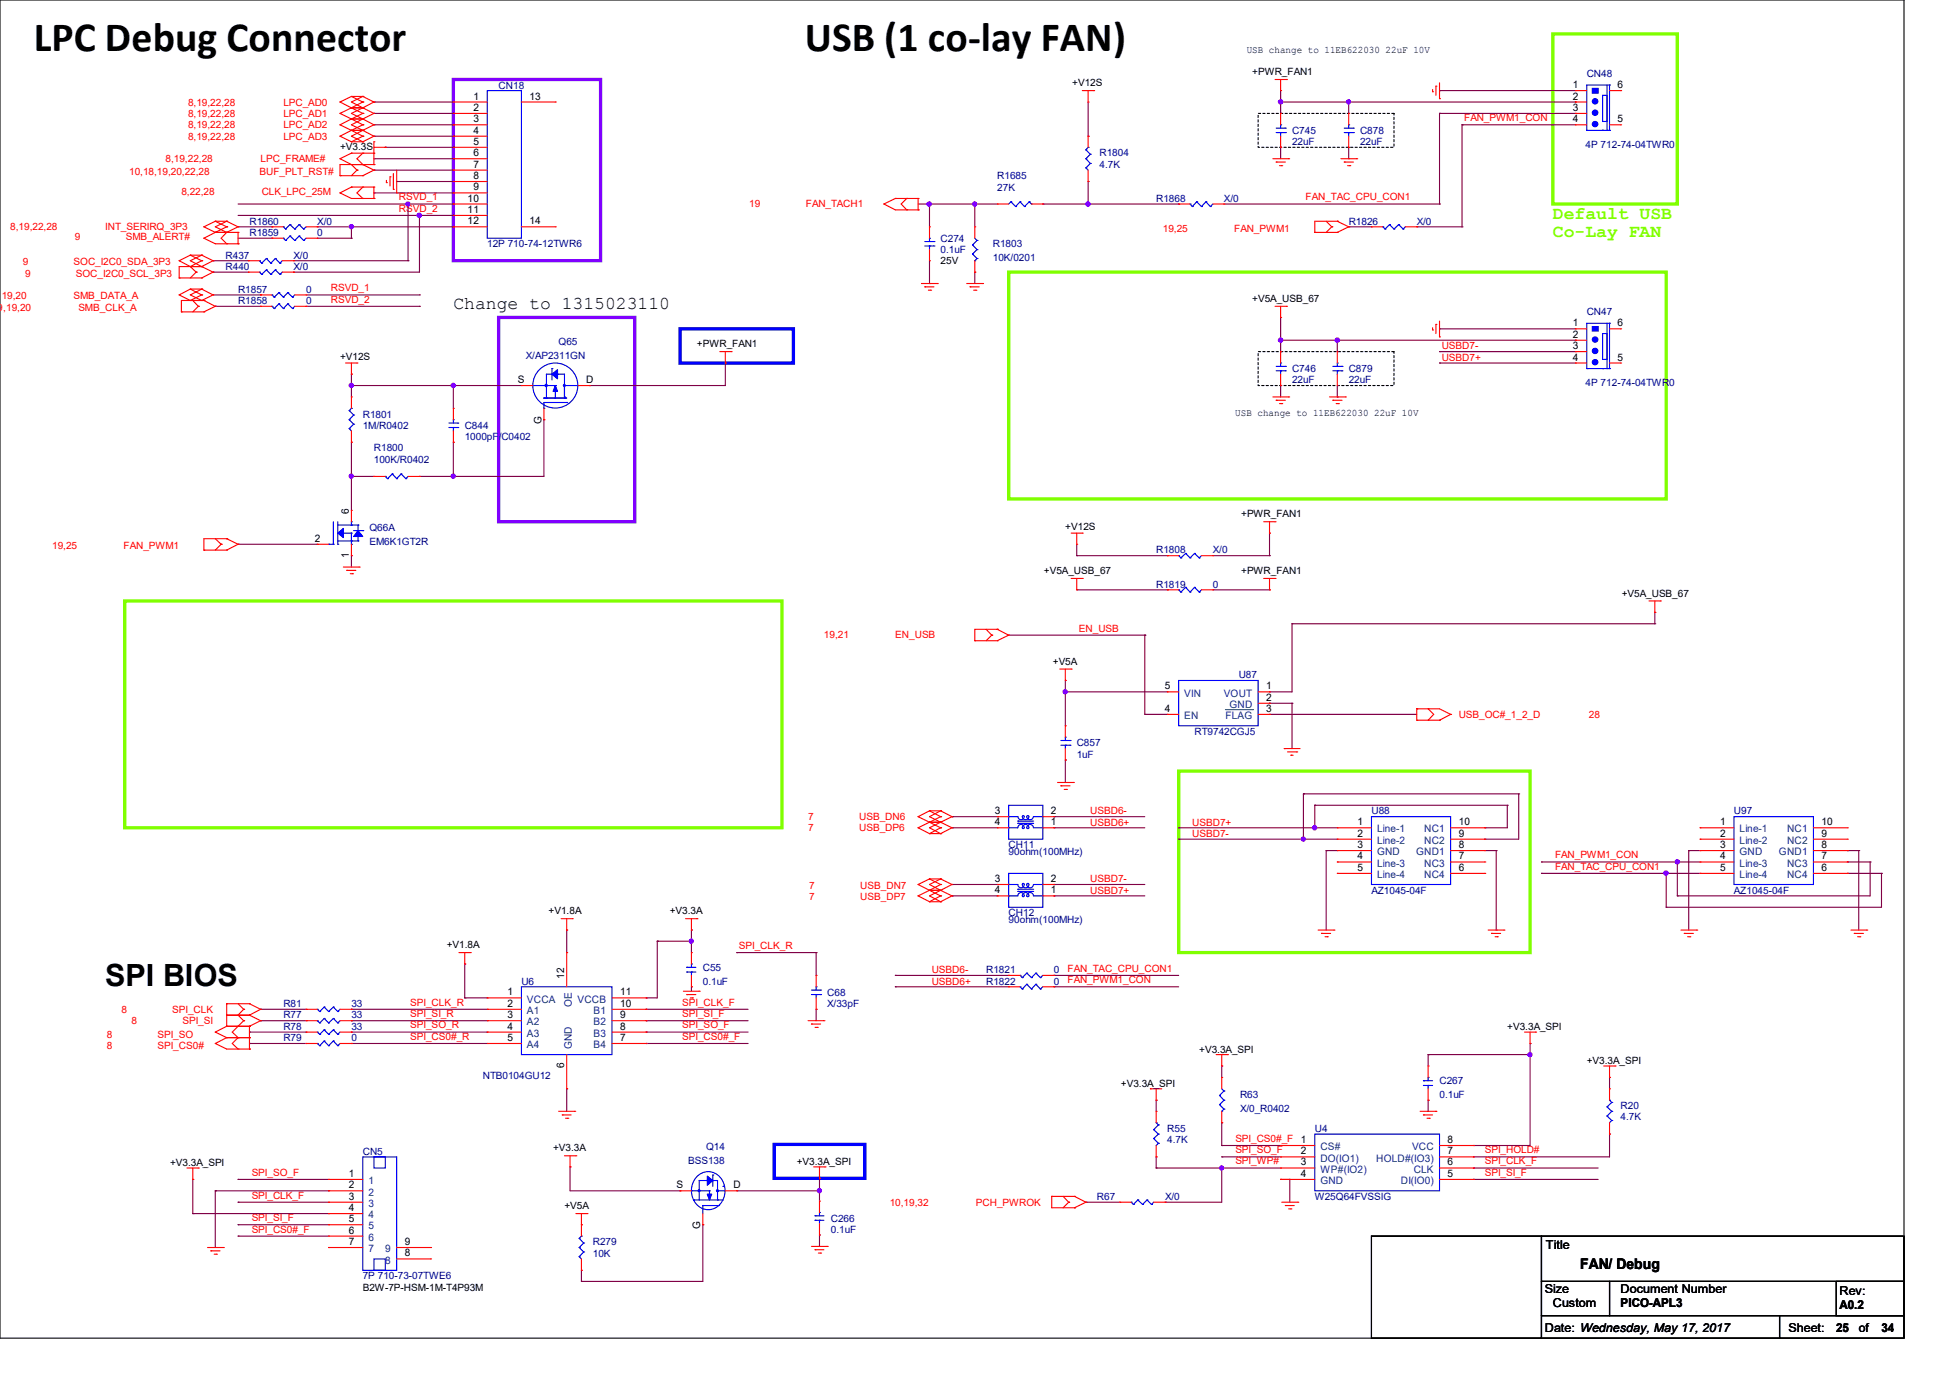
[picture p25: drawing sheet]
<svg xmlns="http://www.w3.org/2000/svg" width="297mm" height="210mm" viewBox="0 0 297 210" stroke-linecap="round" stroke-linejoin="round" font-family="sans-serif">
<defs><g id="words">
<g font-size="6.3">
<text x="5.2" y="7.8">LPC Debug Connector</text>
<text x="122.7" y="7.8">USB (1 co-lay FAN)</text>
</g>
<text font-size="4.7" x="16" y="150.1">SPI BIOS</text>
<g font-size="2.8" fill="#80ff00">
<text x="236.6" y="33.4">Default USB</text>
<text x="236.6" y="36.2">Co-Lay FAN</text>
</g>
<text font-size="2.8" x="69.1" y="47.1">Change to 1315023110</text>
<text font-size="2.2" x="240.8" y="193.3">FAN/ Debug</text>
<g font-size="1.9">
<text x="235.6" y="190.3">Title</text>
<text x="235.4" y="196.8">Size</text>
<text x="247" y="196.8">Document Number</text>
<text x="280.3" y="197.2">Rev:</text>
<text x="235.4" y="202.9">Date: Wednesday, May 17, 2017</text>
<text x="236.6" y="199.1">Custom</text>
<text x="247" y="199.1">PICO-APL3</text>
<text x="272.5" y="202.9">Sheet:</text>
<text x="279.8" y="202.9">25</text>
<text x="280.3" y="199.3">A0.2</text>
<text x="283.3" y="202.9">of</text>
<text x="286.7" y="202.9">34</text>
</g>
<g font-size="1.6">
<text x="72.1" y="15.2">1</text>
<text x="72.1" y="16.9">2</text>
<text x="80.7" y="15.2">13</text>
<text x="239.7" y="13.4">1</text>
<text x="239.7" y="15.2">2</text>
<text x="239.7" y="16.9">3</text>
<text x="246.5" y="13.4">6</text>
<text x="72.1" y="18.6">3</text>
<text x="72.1" y="20.4">4</text>
<text x="72.1" y="22.1">5</text>
<text x="72.1" y="23.8">6</text>
<text x="239.7" y="18.6">4</text>
<text x="246.5" y="18.6">5</text>
<text x="72.1" y="25.5">7</text>
<text x="72.1" y="27.3">8</text>
<text x="72.1" y="29">9</text>
<text x="71.2" y="30.7">10</text>
<text x="71.2" y="32.4">11</text>
<text x="71.2" y="34.2">12</text>
<text x="80.7" y="34.2">14</text>
<text x="239.7" y="49.7">1</text>
<text x="239.7" y="51.4">2</text>
<text x="239.7" y="53.2">3</text>
<text x="246.5" y="49.7">6</text>
<text x="78.9" y="58.3">S</text>
<text x="89.3" y="58.3">D</text>
<text x="239.7" y="54.9">4</text>
<text x="246.5" y="54.9">5</text>
<text x="82.5" y="64.6" transform="rotate(-90 82.5 64.6)">G</text>
<text x="48" y="82.5">2</text>
<text x="53.2" y="78.2" transform="rotate(-90 53.2 78.2)">6</text>
<text x="53.2" y="85" transform="rotate(-90 53.2 85)">1</text>
<text x="177.5" y="105">5</text>
<text x="193" y="106.7">2</text>
<text x="193" y="105">1</text>
<text x="177.5" y="108.4">4</text>
<text x="193" y="108.4">3</text>
<text x="151.6" y="125.7">4</text>
<text x="151.6" y="124">3</text>
<text x="160.1" y="124">2</text>
<text x="160.1" y="125.7">1</text>
<text x="206.9" y="125.7">1</text>
<text x="222.3" y="125.7">10</text>
<text x="262.1" y="125.7">1</text>
<text x="277.6" y="125.7">10</text>
<text x="206.9" y="127.4">2</text>
<text x="206.9" y="129.2">3</text>
<text x="206.9" y="130.9">4</text>
<text x="222.3" y="127.4">9</text>
<text x="222.3" y="130.9">7</text>
<text x="222.3" y="129.2">8</text>
<text x="262.1" y="127.4">2</text>
<text x="262.1" y="129.2">3</text>
<text x="262.1" y="130.9">4</text>
<text x="277.6" y="127.4">9</text>
<text x="277.6" y="130.9">7</text>
<text x="277.6" y="129.2">8</text>
<text x="151.6" y="136.1">4</text>
<text x="151.6" y="134.3">3</text>
<text x="160.1" y="134.3">2</text>
<text x="160.1" y="136.1">1</text>
<text x="206.9" y="132.6">5</text>
<text x="222.3" y="132.6">6</text>
<text x="262.1" y="132.6">5</text>
<text x="277.6" y="132.6">6</text>
<text x="86" y="149.1" transform="rotate(-90 86 149.1)">12</text>
<text x="77.3" y="153.3">2</text>
<text x="77.3" y="151.6">1</text>
<text x="77.3" y="155.1">3</text>
<text x="94.5" y="155.1">9</text>
<text x="94.5" y="151.6">11</text>
<text x="94.5" y="153.3">10</text>
<text x="77.3" y="156.8">4</text>
<text x="77.3" y="158.5">5</text>
<text x="94.5" y="158.5">7</text>
<text x="94.5" y="156.8">8</text>
<text x="86" y="162.7" transform="rotate(-90 86 162.7)">6</text>
<text x="53.2" y="179.2">1</text>
<text x="198.2" y="174.1">1</text>
<text x="198.2" y="175.8">2</text>
<text x="198.2" y="177.5">3</text>
<text x="198.2" y="179.2">4</text>
<text x="220.6" y="179.2">5</text>
<text x="220.6" y="177.5">6</text>
<text x="220.6" y="175.8">7</text>
<text x="220.6" y="174.1">8</text>
<text x="53.2" y="181">2</text>
<text x="53.2" y="182.7">3</text>
<text x="53.2" y="184.4">4</text>
<text x="103.1" y="181">S</text>
<text x="111.8" y="181">D</text>
<text x="53.2" y="186.1">5</text>
<text x="53.2" y="187.9">6</text>
<text x="53.2" y="189.6">7</text>
<text x="61.7" y="191.3">8</text>
<text x="61.7" y="189.6">9</text>
<text x="106.7" y="187.2" transform="rotate(-90 106.7 187.2)">G</text>
</g>
<g font-size="1.6" fill="#004080">
<text x="180.5" y="106.1">VIN</text>
<text x="186.5" y="106.1">VOUT</text>
<text x="187.4" y="107.8">GND</text>
<text x="180.5" y="109.5">EN</text>
<text x="186.7" y="109.5">FLAG</text>
<text x="209.8" y="126.8">Line-1</text>
<text x="209.8" y="128.5">Line-2</text>
<text x="209.8" y="130.3">GND</text>
<text x="209.8" y="132">Line-3</text>
<text x="215.8" y="130.3">GND1</text>
<text x="217" y="128.5">NC2</text>
<text x="217" y="132">NC3</text>
<text x="217" y="126.8">NC1</text>
<text x="265.1" y="126.8">Line-1</text>
<text x="265.1" y="128.5">Line-2</text>
<text x="265.1" y="130.3">GND</text>
<text x="265.1" y="132">Line-3</text>
<text x="271.1" y="130.3">GND1</text>
<text x="272.3" y="128.5">NC2</text>
<text x="272.3" y="132">NC3</text>
<text x="272.3" y="126.8">NC1</text>
<text x="209.8" y="133.7">Line-4</text>
<text x="217" y="133.7">NC4</text>
<text x="265.1" y="133.7">Line-4</text>
<text x="272.3" y="133.7">NC4</text>
<text x="80.3" y="154.4">A1</text>
<text x="80.3" y="152.7">VCCA</text>
<text x="87.1" y="153.3" transform="rotate(-90 87.1 153.3)">OE</text>
<text x="88" y="152.7">VCCB</text>
<text x="90.5" y="154.4">B1</text>
<text x="80.3" y="156.2">A2</text>
<text x="80.3" y="157.9">A3</text>
<text x="80.3" y="159.6">A4</text>
<text x="87.1" y="159.8" transform="rotate(-90 87.1 159.8)">GND</text>
<text x="90.5" y="159.6">B4</text>
<text x="90.5" y="157.9">B3</text>
<text x="90.5" y="156.2">B2</text>
<text x="201.2" y="175.2">CS#</text>
<text x="201.2" y="176.9">DO(IO1)</text>
<text x="201.2" y="178.6">WP#(IO2)</text>
<text x="209.7" y="176.9">HOLD#(IO3)</text>
<text x="215.2" y="175.2">VCC</text>
<text x="215.4" y="178.6">CLK</text>
<text x="56.1" y="180.3">1</text>
<text x="56.1" y="182.1">2</text>
<text x="56.1" y="183.8">3</text>
<text x="56.1" y="185.5">4</text>
<text x="201.2" y="180.3">GND</text>
<text x="213.5" y="180.3">DI(IO0)</text>
<text x="56.1" y="187.2">5</text>
<text x="56.1" y="189">6</text>
<text x="56.1" y="190.7">7</text>
<text x="58.7" y="190.7">9</text>
<text x="58.7" y="192.4">8</text>
</g>
<g font-size="1.5">
<text x="190" y="8.1">USB change to 11EB622030 22uF 10V</text>
<text x="190.8" y="11.4">+PWR_FAN1</text>
<text x="163.4" y="13.1">+V12S</text>
<text x="51.8" y="22.8">+V3.3S</text>
<text x="143.3" y="40.3">25V</text>
<text x="190.8" y="46">+V5A_USB_67</text>
<text x="106.2" y="52.9">+PWR_FAN1</text>
<text x="51.8" y="54.8">+V12S</text>
<text x="188.3" y="63.4">USB change to 11EB622030 22uF 10V</text>
<text x="162.3" y="80.7">+V12S</text>
<text x="189.1" y="78.8">+PWR_FAN1</text>
<text x="159.1" y="87.4">+V5A_USB_67</text>
<text x="189.1" y="87.4">+PWR_FAN1</text>
<text x="247.1" y="90.8">+V5A_USB_67</text>
<text x="160.4" y="101.2">+V5A</text>
<text x="83.6" y="139.2">+V1.8A</text>
<text x="102.1" y="139.2">+V3.3A</text>
<text x="68.1" y="144.4">+V1.8A</text>
<text x="182.8" y="160.3">+V3.3A_SPI</text>
<text x="229.7" y="156.8">+V3.3A_SPI</text>
<text x="170.8" y="165.5">+V3.3A_SPI</text>
<text x="241.8" y="162">+V3.3A_SPI</text>
<text x="25.9" y="177.6">+V3.3A_SPI</text>
<text x="84.3" y="175.3">+V3.3A</text>
<text x="121.4" y="177.4">+V3.3A_SPI</text>
<text x="86" y="184.1">+V5A</text>
<text x="55.3" y="196.6">B2W-7P-HSM-1M-T4P93M</text>
</g>
<g font-size="1.5" fill="#000080">
<text x="241.8" y="11.8">CN48</text>
<text x="76" y="13.5">CN18</text>
<text x="167.6" y="23.8">R1804</text>
<text x="196.9" y="20.4">C745</text>
<text x="196.9" y="22.1">22uF</text>
<text x="207.3" y="20.4">C878</text>
<text x="207.3" y="22.1">22uF</text>
<text x="241.6" y="22.5">4P 712-74-04TWR0</text>
<text x="152" y="27.3">R1685</text>
<text x="152" y="29">27K</text>
<text x="167.6" y="25.6">4.7K</text>
<text x="38" y="35.9">R1859</text>
<text x="38" y="34.2">R1860</text>
<text x="48.3" y="35.9">0</text>
<text x="48.3" y="34.2">X/0</text>
<text x="176.2" y="30.8">R1868</text>
<text x="186.5" y="30.8">X/0</text>
<text x="205.5" y="34.2">R1826</text>
<text x="215.9" y="34.2">X/0</text>
<text x="34.4" y="39.4">R437</text>
<text x="34.4" y="41.1">R440</text>
<text x="44.7" y="39.4">X/0</text>
<text x="44.7" y="41.1">X/0</text>
<text x="74.3" y="37.7">12P 710-74-12TWR6</text>
<text x="143.3" y="36.8">C274</text>
<text x="143.3" y="38.5">0.1uF</text>
<text x="151.3" y="37.7">R1803</text>
<text x="151.3" y="39.8">10K/0201</text>
<text x="36.3" y="44.6">R1857</text>
<text x="36.3" y="46.3">R1858</text>
<text x="46.7" y="44.6">0</text>
<text x="46.7" y="46.3">0</text>
<text x="85.1" y="52.5">Q65</text>
<text x="241.8" y="48">CN47</text>
<text x="80.1" y="54.6">X/AP2311GN</text>
<text x="196.9" y="56.7">C746</text>
<text x="196.9" y="58.4">22uF</text>
<text x="205.5" y="56.7">C879</text>
<text x="205.5" y="58.4">22uF</text>
<text x="241.6" y="58.8">4P 712-74-04TWR0</text>
<text x="55.3" y="63.6">R1801</text>
<text x="55.3" y="65.3">1M/R0402</text>
<text x="70.8" y="65.3">C844</text>
<text x="57" y="68.7">R1800</text>
<text x="57" y="70.5">100K/R0402</text>
<text x="70.8" y="67">1000pF/C0402</text>
<text x="56.3" y="80.9">Q66A</text>
<text x="56.3" y="82.9">EM6K1GT2R</text>
<text x="176.2" y="84.3">R1808</text>
<text x="176.2" y="89.5">R1819</text>
<text x="184.8" y="84.3">X/0</text>
<text x="184.8" y="89.5">0</text>
<text x="188.8" y="103.3">U87</text>
<text x="164.1" y="113.7">C857</text>
<text x="182" y="111.9">RT9742CGJ5</text>
<text x="164.1" y="115.4">1uF</text>
<text x="209" y="124">U88</text>
<text x="264.2" y="124">U97</text>
<text x="153.7" y="129.2">CH11</text>
<text x="153.7" y="130.3">90ohm(100MHz)</text>
<text x="209" y="136.1">AZ1045-04F</text>
<text x="264.2" y="136.1">AZ1045-04F</text>
<text x="153.7" y="139.6">CH12</text>
<text x="153.7" y="140.6">90ohm(100MHz)</text>
<text x="79.5" y="149.9">U6</text>
<text x="107.1" y="147.9">C55</text>
<text x="107.1" y="149.9">0.1uF</text>
<text x="150.3" y="149.9">R1822</text>
<text x="150.3" y="148.2">R1821</text>
<text x="160.6" y="149.9">0</text>
<text x="160.6" y="148.2">0</text>
<text x="43.2" y="155.1">R77</text>
<text x="43.2" y="153.4">R81</text>
<text x="53.6" y="155.1">33</text>
<text x="53.6" y="153.4">33</text>
<text x="126.1" y="151.7">C68</text>
<text x="126.1" y="153.4">X/33pF</text>
<text x="43.2" y="156.8">R78</text>
<text x="43.2" y="158.6">R79</text>
<text x="53.6" y="156.8">33</text>
<text x="53.6" y="158.6">0</text>
<text x="73.6" y="164.3">NTB0104GU12</text>
<text x="189" y="167.2">R63</text>
<text x="219.4" y="165.1">C267</text>
<text x="219.4" y="167.2">0.1uF</text>
<text x="177.9" y="172.4">R55</text>
<text x="189" y="169.3">X/0_R0402</text>
<text x="200.4" y="172.4">U4</text>
<text x="247" y="169">R20</text>
<text x="247" y="170.6">4.7K</text>
<text x="55.3" y="175.9">CN5</text>
<text x="104.9" y="177.2">BSS138</text>
<text x="107.6" y="175.1">Q14</text>
<text x="177.9" y="174.1">4.7K</text>
<text x="167.2" y="182.8">R67</text>
<text x="177.5" y="182.8">X/0</text>
<text x="200.4" y="182.8">W25Q64FVSSIG</text>
<text x="90.3" y="189.7">R279</text>
<text x="90.3" y="191.4">10K</text>
<text x="126.6" y="186.1">C266</text>
<text x="126.6" y="187.7">0.1uF</text>
<text x="55.3" y="194.9">7P 710-73-07TWE6</text>
</g>
<g font-size="1.5" fill="#f00">
<text x="28.7" y="17.8">8,19,22,28</text>
<text x="28.7" y="16.1">8,19,22,28</text>
<text x="43.2" y="17.8">LPC_AD1</text>
<text x="43.2" y="16.1">LPC_AD0</text>
<text x="28.7" y="21.3">8,19,22,28</text>
<text x="28.7" y="19.5">8,19,22,28</text>
<text x="43.2" y="21.3">LPC_AD3</text>
<text x="43.2" y="19.5">LPC_AD2</text>
<text x="223.1" y="18.5">FAN_PWM1_CON</text>
<text x="19.7" y="26.6">10,18,19,20,22,28</text>
<text x="25.2" y="24.7">8,19,22,28</text>
<text x="27.6" y="29.7">8,22,28</text>
<text x="39.5" y="26.6">BUF_PLT_RST#</text>
<text x="39.7" y="24.7">LPC_FRAME#</text>
<text x="39.9" y="29.7">CLK_LPC_25M</text>
<text x="1.6" y="35.1">8,19,22,28</text>
<text x="16" y="35.1">INT_SERIRQ_3P3</text>
<text x="60.8" y="30.5">RSVD_1</text>
<text x="60.8" y="32.3">RSVD_2</text>
<text x="114.2" y="31.5">19</text>
<text x="122.8" y="31.5">FAN_TACH1</text>
<text x="177.2" y="35.3">19,25</text>
<text x="188.1" y="35.3">FAN_PWM1</text>
<text x="199" y="30.5">FAN_TAC_CPU_CON1</text>
<text x="3.5" y="40.4">9</text>
<text x="11.2" y="40.4">SOC_I2C0_SDA_3P3</text>
<text x="11.4" y="36.6">9</text>
<text x="19.2" y="36.6">SMB_ALERT#</text>
<text x="-.3" y="47.3">9,19,20</text>
<text x="-.2" y="45.6">,19,20</text>
<text x="3.8" y="42.2">9</text>
<text x="11.2" y="45.6">SMB_DATA_A</text>
<text x="11.6" y="42.2">SOC_I2C0_SCL_3P3</text>
<text x="11.9" y="47.3">SMB_CLK_A</text>
<text x="50.4" y="46.1">RSVD_2</text>
<text x="50.4" y="44.4">RSVD_1</text>
<text x="219.7" y="53.2">USBD7-</text>
<text x="219.7" y="54.9">USBD7+</text>
<text x="8" y="83.6">19,25</text>
<text x="18.8" y="83.6">FAN_PWM1</text>
<text x="125.6" y="97.2">19,21</text>
<text x="136.4" y="97.2">EN_USB</text>
<text x="164.4" y="96.2">EN_USB</text>
<text x="222.3" y="109.3">USB_OC#_1_2_D</text>
<text x="242.1" y="109.3">28</text>
<text x="123.1" y="124.9">7</text>
<text x="130.9" y="124.9">USB_DN6</text>
<text x="166.2" y="125.7">USBD6+</text>
<text x="166.2" y="124">USBD6-</text>
<text x="181.7" y="125.7">USBD7+</text>
<text x="123.1" y="126.6">7</text>
<text x="130.9" y="126.6">USB_DP6</text>
<text x="181.7" y="127.5">USBD7-</text>
<text x="237" y="130.7">FAN_PWM1_CON</text>
<text x="123.3" y="137">7</text>
<text x="123.3" y="135.4">7</text>
<text x="131.1" y="137">USB_DP7</text>
<text x="131.1" y="135.4">USB_DN7</text>
<text x="166.2" y="134.4">USBD7-</text>
<text x="166.2" y="136.1">USBD7+</text>
<text x="237" y="132.5">FAN_TAC_CPU_CON1</text>
<text x="112.6" y="144.5">SPI_CLK_R</text>
<text x="142" y="149.9">USBD6+</text>
<text x="142" y="148.2">USBD6-</text>
<text x="162.7" y="148">FAN_TAC_CPU_CON1</text>
<text x="162.7" y="149.7">FAN_PWM1_CON</text>
<text x="18.5" y="154.3">8</text>
<text x="20" y="156">8</text>
<text x="26.2" y="154.3">SPI_CLK</text>
<text x="27.8" y="156">SPI_SI</text>
<text x="62.5" y="153.2">SPI_CLK_R</text>
<text x="62.5" y="154.9">SPI_SI_R</text>
<text x="104" y="154.9">SPI_SI_F</text>
<text x="104" y="153.2">SPI_CLK_F</text>
<text x="16.3" y="159.8">8</text>
<text x="16.3" y="158.1">8</text>
<text x="24" y="159.8">SPI_CS0#</text>
<text x="24" y="158.1">SPI_SO</text>
<text x="62.5" y="158.4">SPI_CS0#_R</text>
<text x="62.5" y="156.6">SPI_SO_R</text>
<text x="104" y="158.4">SPI_CS0#_F</text>
<text x="104" y="156.6">SPI_SO_F</text>
<text x="188.3" y="173.9">SPI_CS0#_F</text>
<text x="38.4" y="179.1">SPI_SO_F</text>
<text x="188.3" y="175.6">SPI_SO_F</text>
<text x="188.3" y="177.3">SPI_WP#</text>
<text x="226.3" y="179.1">SPI_SI_F</text>
<text x="226.3" y="175.6">SPI_HOLD#</text>
<text x="226.3" y="177.3">SPI_CLK_F</text>
<text x="38.4" y="182.5">SPI_CLK_F</text>
<text x="38.4" y="186">SPI_SI_F</text>
<text x="135.6" y="183.6">10,19,32</text>
<text x="148.7" y="183.6">PCH_PWROK</text>
<text x="38.4" y="187.7">SPI_CS0#_F</text>
</g>
</g></defs>
<path d="M0 0h290.2v203.8h-290.2zM209 188.3h25.9v15.5h-25.9zM234.9 195.2h10.4v5.2h-10.4zM234.9 188.3h55.3v6.9h-55.3zM245.3 195.2h44.9v5.2h-44.9zM279.8 195.2h10.4v5.2h-10.4zM234.9 200.4h36.3v3.4h-36.3zM271.2 200.4h19v3.4h-19z" fill="none" stroke="#000" stroke-width=".17"/>
<path d="M103.6 50.1h17.3v5.2h-17.3zM118 174.3h13.8v5.2h-13.8z" fill="none" stroke="#00f" stroke-width=".51"/>
<path d="M69.1 12.1h22.4v27.6h-22.4zM76 48.3h20.7v31.2h-20.7z" fill="none" stroke="#8000ff" stroke-width=".51"/>
<path d="M236.6 5.2h19v25.9h-19zM153.7 41.4h100.2v34.6h-100.2zM19 91.5h100.2v34.6h-100.2zM179.6 117.4h53.6v27.7h-53.6z" fill="none" stroke="#80ff00" stroke-width=".51"/>
<path d="M191.7 17.3h20.7v5.1h-20.7zM191.7 53.6h20.7v5.1h-20.7z" fill="none" stroke="#000" stroke-width=".17" stroke-dasharray=".3 .3"/>
<g fill="none" stroke="#800040" stroke-width=".17">
<path d="M57 15.5h.1M57 17.3h.1M57 19h.1M57 15.5h12.1M57 17.3h12.1M57 19h12.1M165.8 15.5v5.2M195.2 15.5h.1M195.2 17.3h.1M195.2 15.5h44.9M195.2 13.8v3.5M205.5 15.5h.1"/>
<path d="M205.5 15.5v1.8M219.4 13.8h.1M219.4 17.3h.1M219.4 17.3h20.7M219.4 13.8h20.7M219.4 17.3v13.8M222.8 19h.1M222.8 19h17.3M222.8 19v15.5M240.1 15.5h.1M32.5 39.7h.1M32.5 39.7h5.3"/>
<path d="M36.3 31.1h32.8M36.3 32.8h32.8M36.3 34.5h5.1M36.3 36.3h5.1M41.4 34.5h.1M41.4 36.3h.1M44.7 39.7h17.5M48.3 34.5h20.8M48.3 36.3h5.3M53.6 34.5h.1M53.6 36.3h.1M53.6 34.5v1.8"/>
<path d="M57 20.7h.1M57 25.9h.1M57 29.4h.1M57 24.2h.1M57 20.7h12.1M57 25.9h12.1M57 29.4h12.1M57 24.2h12.1M58.7 22.4h.1M58.7 22.4h10.4M60.5 27.6h.1M60.5 27.6h8.6"/>
<path d="M62.2 31.1h.1M62.2 39.7h.1M62.2 31.1v8.6M63.9 32.8h.1M63.9 32.8v8.6h-19.2M69.1 34.5h.1M69.1 31.1h.1M69.1 32.8h.1M139.9 31.1h12.1M141.6 31.1h.1M141.6 31.1v3.4M141.6 39.7v3.5"/>
<path d="M148.5 31.1h.1M148.5 31.1v3.4M158.9 31.1h.1M158.9 31.1h20.7M165.8 20.7h.1M165.8 27.6h.1M165.8 27.6v3.5M179.6 31.1h.1M186.5 31.1h32.9M195.2 22.4h.1M195.2 22.4v1.8M205.5 34.5h.1"/>
<path d="M205.5 24.2h.1M205.5 34.5h3.5M205.5 22.4v1.8M215.9 34.5h6.9M219.4 31.1h.1M222.8 34.5h.1M32.5 41.4h.1M32.5 41.4h5.3M32.5 44.9h7.2M32.8 46.7h.1M32.8 46.7h6.9M39.7 44.9h.1"/>
<path d="M44.7 41.4h.1M46.7 44.9h17.2M46.7 46.7h17.2M53.6 57h.1M53.6 58.7h.1M53.6 57v3.5M53.6 58.7h25.9M63.9 46.7h.1M63.9 44.9h.1M69.1 58.7h.1M69.1 58.7v3.5M89.8 58.7h.1"/>
<path d="M110.5 55.3h.1M110.5 55.3v3.4h-20.7M141.6 43.2h.1M148.5 41.4h.1M148.5 41.4v1.8M195.2 51.8h.1M195.2 58.7h.1M195.2 53.6h.1M195.2 48.3v5.3M195.2 58.7v1.8M195.2 51.8h44.9M203.8 51.8h.1"/>
<path d="M203.8 51.8v1.8M203.8 58.7v1.8M219.4 50.1h.1M219.4 53.6h.1M219.4 55.3h.1M219.4 50.1h20.7M219.4 53.6h20.7M219.4 55.3h20.7M240.1 51.8h.1M53.6 72.6h.1M53.6 67.4h.1M53.6 67.4v10.3"/>
<path d="M53.6 72.6h3.4M63.9 72.6h.1M69.1 72.6h.1M69.1 67.4h.1M69.1 67.4v5.2M82.9 63.9h.1M82.9 63.9v8.7h-19M203.8 60.5h.1M36.3 82.9h.1M36.3 82.9h12M53.6 84.6h.1M53.6 84.6v1.8"/>
<path d="M153.7 96.7h20.8M164.1 84.6h.1M164.1 84.6h13.8M164.1 82.9v1.7M164.1 89.8h13.8M174.5 96.7h.1M174.5 96.7v12.1M177.9 84.6h.1M177.9 89.8h.1M184.8 84.6h8.7M184.8 89.8h8.7M193.5 84.6h.1"/>
<path d="M193.5 81.2h.1M193.5 89.8h.1M193.5 81.2v3.4M196.9 95h.1M196.9 95v10.4h-3.4M196.9 95h55.3M252.2 95h.1M252.2 93.3h.1M252.2 93.3v1.7M162.3 105.4h.1M162.3 115.7h.1M162.3 103.6h.1"/>
<path d="M162.3 105.4h15.6M162.3 103.6v6.9M162.3 115.7v3.5M174.5 108.8h.1M174.5 108.8h3.4M193.5 108.8h.1M193.5 107.1h.1M193.5 105.4h.1M193.5 108.8h22.4M193.5 107.1h3.4M196.9 107.1h.1M196.9 107.1v6.9"/>
<path d="M145.1 124.4h.1M145.1 126.1h.1M145.1 136.4h.1M145.1 134.7h.1M145.1 126.1h6.9M145.1 124.4h6.9M145.1 136.4h6.9M145.1 134.7h6.9M160.6 126.1h.1M160.6 124.4h.1M160.6 134.7h.1M160.6 136.4h.1"/>
<path d="M160.6 126.1h13.9M160.6 124.4h13.9M160.6 136.4h13.9M160.6 134.7h13.9M179.6 127.8h.1M179.6 126.1h.1M179.6 127.8h24.2M179.6 126.1h24.2M198.6 127.8h.1M198.6 120.9h.1M198.6 120.9h32.8M198.6 120.9v6.9"/>
<path d="M200.4 122.6h.1M200.4 126.1h.1M200.4 122.6v3.5M200.4 122.6h29.3M202.1 129.5h.1M202.1 129.5v12.1M202.1 129.5h1.7M226.3 126.1h.1M226.3 127.8h.1M226.3 129.5h1.7M228 129.5h.1M228 129.5v12.1"/>
<path d="M229.7 122.6h.1M229.7 122.6v3.5h-3.4M231.4 120.9h.1M231.4 120.9v6.9h-5.1M234.9 131.3h.1M234.9 133h.1M234.9 133h24.2M234.9 131.3h24.2M253.9 133h.1M253.9 138.2h.1M253.9 133v5.2M255.6 131.3h.1"/>
<path d="M255.6 136.4h.1M255.6 131.3v5.1M257.3 129.5h.1M257.3 129.5h1.8M257.3 129.5v12.1M281.5 131.3h.1M281.5 129.5h.1M281.5 133h.1M281.5 129.5h1.8M281.5 133h5.2M281.5 131.3h3.5M283.3 129.5h.1"/>
<path d="M283.3 129.5v12.1M285 131.3h.1M285 131.3v5.1h-29.4M286.7 133h.1M286.7 133v5.2h-32.8M38 157.2h.1M38 158.9h.1M38 158.9h8.7M38 157.2h8.7M39.7 155.4h.1M39.7 153.7h.1M39.7 155.4h7"/>
<path d="M39.7 153.7h7M53.6 153.7h.1M53.6 158.9h.1M53.6 155.4h.1M53.6 157.2h.1M53.6 158.9h20.7M53.6 155.4h20.7M53.6 153.7h20.7M53.6 157.2h20.7M70.8 152h.1M70.8 146.8h.1M70.8 152h3.5"/>
<path d="M70.8 146.8v5.2M86.4 141.6h.1M86.4 141.6v3.5M98.5 152h.1M98.5 158.9h.1M98.5 155.4h.1M98.5 153.7h.1M98.5 157.2h.1M98.5 158.9h15.5M98.5 155.4h15.5M98.5 153.7h15.5M98.5 157.2h15.5"/>
<path d="M100.2 143.3h.1M100.2 143.3v8.7h-1.7M100.2 143.3h5.2M105.4 150.3h.1M105.4 141.6h.1M105.4 143.3h.1M105.4 141.6v3.5M105.4 150.3v.7M112.3 145.1h.1M112.3 145.1h12.1M124.4 153.7h.1M124.4 145.1h.1"/>
<path d="M124.4 145.1v3.4M124.4 153.7v1.7M136.4 150.3h.1M136.4 148.5h.1M136.4 150.3h17.3M136.4 148.5h17.3M160.6 148.5h.1M160.6 150.3h.1M160.6 150.3h19M160.6 148.5h19M228 141.6h.1M233.2 158.9h.1"/>
<path d="M233.2 158.9v15.6h-8.7M29.4 179.6h.1M29.4 179.6v5.2M36.3 179.6h.1M36.3 179.6h13.8M86.4 165.8h.1M86.4 165.8v3.4M86.9 177.7h.1M86.9 177.7v3.7h16.7M124.9 179.5h.1M124.9 179.5v3.4M176.2 176.2h.1"/>
<path d="M176.2 167.6h.1M176.2 177.9h.1M176.2 177.9h19M176.2 167.6v1.6M176.2 176.2v1.7M186.2 176.2h.1M186.2 174.5h.1M186.2 177.9h.1M186.2 162.3h.1M186.2 171h.1M186.2 176.2h9M186.2 174.5h9"/>
<path d="M186.2 162.3v1.8M186.2 171v3.5M186.2 177.9v5.2h-8.7M195.2 179.6h.1M195.2 179.6h1.4M196.6 179.6h.1M196.6 179.6v3.5M217.6 160.6h.1M217.6 167.6h.1M217.6 160.6v1.7M217.6 167.6v1.6M217.6 160.6h15.6"/>
<path d="M224.5 179.6h.1M224.5 174.5h.1M224.5 176.2h.1M224.5 177.9h.1M224.5 179.6h19M224.5 177.9h19M233.2 160.6h.1M245.3 164.1h.1M245.3 172.7h.1M245.3 172.7v3.5h-20.8M245.3 164.1v1.7M29.4 184.8h.1"/>
<path d="M29.4 184.8h20.7M32.8 181.4h.1M32.8 181.4h17.3M32.8 181.4v8.6M36.3 183.1h.1M36.3 188.3h.1M36.3 186.5h.1M36.3 183.1h13.8M36.3 188.3h13.8M36.3 186.5h13.8M88.6 195.2h.1M88.6 193.5h.1"/>
<path d="M88.6 193.5v1.7M103.6 181.4h.1M107.1 186.5h.1M107.1 186.5v8.7h-18.5M112.3 181.4h12.6M124.9 181.4h.1M124.9 188.1h.1M124.9 188.1v1.7M165.5 183.1h.1M165.5 183.1h5.1M177.5 183.1h.1"/>
</g>
<g fill="#f0f" stroke="#f0f" stroke-width=".17">
<circle cx="62.2" cy="31.1" r=".32"/>
<circle cx="63.9" cy="32.8" r=".33"/>
<circle cx="195.2" cy="15.5" r=".33"/>
<circle cx="195.2" cy="51.8" r=".33"/>
<circle cx="165.8" cy="31.1" r=".32"/>
<circle cx="53.5" cy="72.5" r=".32"/>
<circle cx="69.1" cy="72.5" r=".32"/>
<circle cx="53.5" cy="58.7" r=".32"/>
<circle cx="69.1" cy="58.7" r=".32"/>
<circle cx="186.2" cy="177.9" r=".32"/>
<circle cx="105.3" cy="143.3" r=".32"/>
<circle cx="124.9" cy="181.3" r=".32"/>
<circle cx="233.2" cy="160.6" r=".32"/>
<circle cx="162.3" cy="105.3" r=".32"/>
<circle cx="198.6" cy="127.8" r=".32"/>
<circle cx="200.3" cy="126.1" r=".32"/>
<circle cx="53.5" cy="34.5" r=".32"/>
<circle cx="253.9" cy="133" r=".33"/>
<circle cx="255.6" cy="131.3" r=".33"/>
<circle cx="141.6" cy="31.1" r=".33"/>
<circle cx="148.5" cy="31.1" r=".32"/>
<circle cx="205.5" cy="15.5" r=".32"/>
<circle cx="203.8" cy="51.8" r=".33"/>
</g>
<g fill="none" stroke="#f00" stroke-width=".17">
<path d="M51.8 17.3h.1M51.8 15.5h.1M51.8 19h.1M51.8 17.3l1.8 .8M51.8 15.5l1.8 .9M51.8 19l1.8 .9M53.6 18.1h.1M53.6 16.4h.1M53.6 14.7h.1M53.6 19.9h.1M53.6 18.1h1.7M53.6 16.4h1.7"/>
<path d="M53.6 16.4l-1.8 .9M53.6 16.4l1.7 .9M53.6 14.7h1.7M53.6 14.7l-1.8 .8M53.6 14.7l1.7 .8M53.6 19.9h1.7M53.6 19.9l-1.8 .8M53.6 19.9l1.7 .8M53.6 18.1l-1.8 .9M53.6 18.1l1.7 .9M55.3 16.4h.1M55.3 18.1h.1"/>
<path d="M55.3 17.3h.1M55.3 14.7h.1M55.3 15.5h.1M55.3 19.9h.1M55.3 19h.1M55.3 16.4l1.7 .9M55.3 16.4l-1.7 .9 1.7 .8M55.3 17.3l-1.7 .8M55.3 14.7l1.7 .8M55.3 14.7l-1.7 .8 1.7 .9M55.3 15.5l-1.7 .9M55.3 19.9l1.7 .8"/>
<path d="M55.3 19.9l-1.7 .8 1.7 .9M55.3 18.1l1.7 .9M55.3 18.1l-1.7 .9 1.7 .9M55.3 19l-1.7 .9M57 17.3h.1M57 15.5h.1M57 19h.1M57 17.3l-1.7 .8M57 15.5l-1.7 .9M57 19l-1.7 .9M69.1 15.5h.1M69.1 17.3h.1"/>
<path d="M69.1 19h.1M69.1 15.5h5.2M69.1 17.3h5.2M69.1 19h5.2M79.5 15.5h5.1M84.6 15.5h.1M164.9 13.8h1.8M165.8 15.5h.1M165.8 13.8v1.7M166.7 13.8h.1M194.3 12.1h1.7M195.2 13.8h.1"/>
<path d="M195.2 17.3h.1M195.2 12.1v1.7M195.2 17.3v1.7M196 12.1h.1M205.5 17.3h.1M205.5 17.3v1.7M218.3 14h.1M218.3 13.6v.4M218.8 13.1h.1M218.8 13.1v1.4M219.4 15h.1M219.4 12.6v2.4"/>
<path d="M240.1 13.8h.1M240.1 15.5h.1M240.1 17.3h.1M240.1 19h.1M240.1 13.8h1.7M240.1 15.5h1.7M240.1 17.3h1.7M240.1 19h1.7M245.3 13.8h1.7M245.3 19h1.7M247 19h.1M247 13.8h.1"/>
<path d="M27.3 39.7h.1M27.3 39.7l1.7 .9M29 38.9h.1M29 38.9h1.7M29 38.9l-1.7 .8M29 38.9l1.7 .8M30.7 38.9h.1M30.7 39.7h.1M30.7 38.9l1.8 .8M30.7 38.9l-1.7 .8 1.7 .9M30.7 39.7l-1.7 .9M31.1 34.5h.1"/>
<path d="M31.1 36.3h.1M31.1 34.5l1.7 .9M31.1 36.3l1.7 .8h3.5M32.5 39.7h.1M32.5 39.7l-1.8 .9M32.8 33.7h.1M32.8 35.4h.1M32.8 33.7h1.7M32.8 35.4h3.5M32.8 33.7l-1.7 .8M32.8 33.7l1.7 .8M32.8 35.4l-1.7 .9"/>
<path d="M34.5 35.4h.1M34.5 33.7h.1M34.5 34.5h.1M34.5 37.1h.1M34.5 33.7l1.8 .8M34.5 33.7l-1.7 .8 1.7 .9M34.5 34.5l-1.7 .9M34.5 35.4l-.8 .9 .8 .8M36.3 34.5h.1M36.3 37.1h.1M36.3 35.4h.1M36.3 34.5l-1.8 .9"/>
<path d="M36.3 35.4v1.7M37.8 39.7h.1M37.8 39.7h1.7M41.4 36.3h.1M41.4 34.5h.1M41.4 36.3h1.8M41.4 34.5h1.8M43 39.7h1.7M44.7 39.7h.1M46.7 36.3h1.6M46.7 34.5h1.6M48.3 36.3h.1"/>
<path d="M48.3 34.5h.1M51.8 26.8h.1M51.8 20.7h.1M51.8 24.2h.1M51.8 29.4h.1M51.8 26.8h3.5M51.8 24.2l1.8 .9 .8 .8M51.8 20.7l1.8 .9M51.8 29.4l1.8 .8h3.4M53.6 21.6h.1M53.6 23.3h.1M53.6 28.5h.1"/>
<path d="M53.6 21.6h1.7M53.6 23.3l-1.8 .9M53.6 23.3h3.4M53.6 28.5l-1.8 .9M53.6 28.5h3.4M54.4 25.9h.1M54.4 25.9l-.8 .9M55.3 25.1h.1M55.3 26.8h.1M55.3 21.6h.1M55.3 20.7h.1M55.3 23.3h.1"/>
<path d="M55.3 30.2h.1M55.3 28.5h.1M55.3 25.1l1.7 .8M55.3 20.7l-1.7 .9M55.3 23.3l-.9 .9 .9 .9M55.3 28.5l-.9 .9 .9 .8M57 21.6h.1M57 25.9h.1M57 20.7h.1M57 25.1h.1M57 23.3h.1M57 30.2h.1"/>
<path d="M57 28.5h.1M57 22.4h1.7M57 21.6v3.5M57 28.5v1.7M57 25.1h-5.2v1.7M57 25.9l-1.7 .9M57 20.7l-1.7 .9M58.7 22.4h.1M58.9 27.8h.1M58.9 27.5v.3M59.4 26.9h.1M59.4 26.9v1.4"/>
<path d="M59.9 28.8h.1M59.9 26.4v2.4M60.5 29.4h.1M60.5 25.9v3.5M69.1 20.7h.1M69.1 22.4h.1M69.1 24.2h.1M69.1 25.9h.1M69.1 27.6h.1M69.1 29.4h.1M69.1 31.1h.1M69.1 32.8h.1"/>
<path d="M69.1 34.5h.1M69.1 22.4h5.2M69.1 24.2h5.2M69.1 34.5h5.2M69.1 20.7h5.2M69.1 25.9h5.2M69.1 27.6h5.2M69.1 29.4h5.2M69.1 31.1h5.2M69.1 32.8h5.2M79.5 34.5h5.1M84.6 34.5h.1"/>
<path d="M134.7 31.1h.1M134.7 31.1l1.7 .9h3.5M136.4 30.2h.1M136.4 30.2h3.5M136.4 30.2l-1.7 .9M138.2 32h.1M138.2 30.2h.1M138.2 30.2l-.9 .9 .9 .9M139.9 32h.1M139.9 30.2h.1M139.9 30.2v1.8M141.6 39.7h.1"/>
<path d="M141.6 34.5h.1M141.6 34.5v1.8M141.6 38v1.7M148.5 34.5h.1M148.5 34.5v1.8M148.5 39.7v1.7M152 31.1h.1M152 31.1h1.7M157.2 31.1h1.7M158.9 31.1h.1M165.8 27.6h.1M165.8 20.7h.1"/>
<path d="M165.8 20.7v1.7M165.8 25.9v1.7M179.6 31.1h.1M179.6 31.1h1.8M184.8 31.1h1.7M186.5 31.1h.1M194 24.2h2.4M194.5 24.7h.1M194.5 24.7h1.4M195 25.2h.3M195.2 22.4h.1M195.2 20.7v1.7"/>
<path d="M195.3 25.2h.1M196.4 24.2h.1M200.4 35.4h.1M200.4 35.4h3.4M202.1 33.7l.8 .8M202.9 34.5h.1M202.9 34.5l-.8 .9M203.8 33.7h.1M203.8 35.4h.1M203.8 33.7h-3.4v1.7M203.8 33.7l1.7 .8M204.3 24.2h2.5"/>
<path d="M204.9 24.7h.1M204.9 24.7h1.3M205.4 25.2h.3M205.5 34.5h.1M205.5 22.4h.1M205.5 34.5l-1.7 .9M205.5 20.7v1.7M205.7 25.2h.1M206.8 24.2h.1M209 34.5h.1M209 34.5h1.7M214.2 34.5h1.7"/>
<path d="M215.9 34.5h.1M27.3 42.3h.1M27.3 44.9h.1M27.3 42.3h3.4M27.3 44.9l1.7 .9M27.6 47.5h.1M27.6 47.5h3.5M29 40.6h.1M29 44h.1M29 45.8h.1M29 40.6l.9 .8M29 44h1.7"/>
<path d="M29 44l-1.7 .9M29 44l1.7 .9M29.4 45.8l.8 .9M29.9 41.4h.1M29.9 41.4l-.9 .9M30.2 46.7h.1M30.2 46.7l-.8 .8M30.7 40.6h.1M30.7 42.3h.1M30.7 45.8h.1M30.7 44h.1M30.7 44.9h.1"/>
<path d="M30.7 40.6h-3.4v1.7M30.7 40.6l1.8 .8M30.7 44l1.8 .9M30.7 44l-1.7 .9 1.7 .9M30.7 44.9l-1.7 .9M31.1 45.8h.1M31.1 47.5h.1M31.1 45.8h-3.5v1.7M31.1 45.8l1.7 .9M32.5 41.4h.1M32.5 44.9h.1M32.5 41.4l-1.8 .9"/>
<path d="M32.5 44.9l-1.8 .9M32.8 46.7h.1M32.8 46.7l-1.7 .8M37.8 41.4h.1M37.8 41.4h1.7M39.7 44.9h.1M39.7 46.7h.1M39.7 46.7h1.7M39.7 44.9h1.7M43 41.4h1.7M44.7 41.4h.1M44.9 46.7h1.8"/>
<path d="M44.9 44.9h1.8M46.7 44.9h.1M46.7 46.7h.1M52.7 55.3h1.7M53.6 57h.1M53.6 55.3v1.7M54.4 55.3h.1M79.5 58.7h.1M79.5 58.7h1.7M88.1 58.7h1.7M89.8 58.7h.1M109.7 53.6h1.7"/>
<path d="M110.5 55.3h.1M110.5 53.6v1.7M111.4 53.6h.1M140.4 43.2h2.4M140.9 43.7h.1M140.9 43.7h1.4M141.5 44.2h.3M141.8 44.2h.1M142.8 43.2h.1M147.3 43.2h2.4M147.8 43.7h.1M147.8 43.7h1.4"/>
<path d="M148.4 44.2h.3M148.5 41.4h.1M148.7 44.2h.1M149.7 43.2h.1M194.3 46.7h1.7M195.2 48.3h.1M195.2 58.7h.1M195.2 53.6h.1M195.2 46.7v1.6M195.2 53.6v1.7M195.2 57v1.7M196 46.7h.1"/>
<path d="M203.8 58.7h.1M203.8 53.6h.1M203.8 53.6v1.7M203.8 57v1.7M218.3 50.2h.1M218.3 49.9v.3M218.8 49.4h.1M218.8 49.4v1.4M219.4 51.3h.1M219.4 48.9v2.4M240.1 50.1h.1M240.1 51.8h.1"/>
<path d="M240.1 53.6h.1M240.1 55.3h.1M240.1 53.6h1.7M240.1 55.3h1.7M240.1 50.1h1.7M240.1 51.8h1.7M245.3 55.3h1.7M245.3 50.1h1.7M247 55.3h.1M247 50.1h.1M53.6 77.7h.1M53.6 67.4h.1"/>
<path d="M53.6 60.5h.1M53.6 60.5v1.7M53.6 65.6v1.8M53.6 77.7v1.8M57 72.6h.1M57 72.6h1.7M62.2 72.6h1.7M63.9 72.6h.1M69.1 67.4h.1M69.1 62.2h.1M69.1 62.2v1.7M69.1 65.6v1.8"/>
<path d="M82.9 63.9h.1M82.9 62.2v1.7M192.6 79.5h1.7M193.5 79.5v1.7M194 60.5h2.4M194.3 79.5h.1M194.5 61h.1M194.5 61h1.4M195 61.5h.3M195.3 61.5h.1M196.4 60.5h.1M202.6 60.5h2.4"/>
<path d="M203.1 61h.1M203.1 61h1.4M203.6 61.5h.4M204 61.5h.1M205 60.5h.1M31.1 83.8h.1M31.1 83.8h3.4M32.8 82l.9 .9M33.7 82.9h.1M33.7 82.9l-.9 .9M34.5 82h.1M34.5 83.8h.1"/>
<path d="M34.5 82h-3.4v1.8M34.5 82l1.8 .9M36.3 82.9h.1M36.3 82.9l-1.8 .9M48.3 82.9h.1M48.3 82.9h1.8M52.3 86.4h2.4M52.8 86.9h.1M52.8 86.9h1.4M53.4 87.4h.3M53.6 84.6h.1M53.6 82.9v1.7"/>
<path d="M53.7 87.4h.1M54.7 86.4h.1M148.5 97.6h.1M148.5 97.6h3.5M150.3 95.8l.8 .9M151.1 96.7h.1M151.1 96.7l-.8 .9M152 95.8h.1M152 97.6h.1M152 95.8h-3.5v1.8M152 95.8l1.7 .9M153.7 96.7h.1"/>
<path d="M153.7 96.7l-1.7 .9M163.2 81.2h1.7M163.2 88.1h1.7M164.1 82.9h.1M164.1 89.8h.1M164.1 81.2v1.7M164.1 88.1v1.7M164.9 81.2h.1M164.9 88.1h.1M177.9 84.6h.1M177.9 89.8h.1M177.9 84.6h1.7"/>
<path d="M177.9 89.8h1.7M183.1 84.6h1.7M183.1 89.8h1.7M184.8 84.6h.1M184.8 89.8h.1M192.6 88.1h1.7M193.5 81.2h.1M193.5 89.8h.1M193.5 88.1v1.7M194.3 88.1h.1M251.3 91.5h1.7M252.2 93.3h.1"/>
<path d="M252.2 91.5v1.8M253 91.5h.1M161.2 119.2h2.4M161.5 101.9h1.7M161.7 119.7h.1M161.7 119.7h1.4M162.3 103.6h.1M162.3 115.7h.1M162.3 110.5h.1M162.3 101.9v1.7M162.3 110.5v1.8M162.3 114v1.7"/>
<path d="M163.2 101.9h.1M163.6 119.2h.1M177.9 108.8h.1M177.9 105.4h.1M177.9 108.8h1.7M177.9 105.4h1.7M191.7 108.8h1.8M191.7 105.4h1.8M191.7 107.1h1.8M193.5 108.8h.1M193.5 107.1h.1M193.5 105.4h.1"/>
<path d="M195.7 114h.1M195.7 114h2.4M196.2 114.5h1.4M196.7 115h.1M196.7 115h.4M197.6 114.5h.1M215.9 107.9h.1M215.9 109.7h.1M215.9 107.9h3.5l1.7 .9M215.9 109.7h3.5M215.9 107.9v1.8M217.6 107.9h.1"/>
<path d="M217.6 109.7h.1M217.6 107.9l.9 .9-.9 .9M219.4 109.7h.1M221.1 108.8h.1M221.1 108.8l-1.7 .9M85.5 139.9h1.7M86.4 139.9v1.7M87.2 139.9h.1M104.5 139.9h1.7M105.4 139.9v1.7M106.2 139.9h.1M139.9 124.4h.1"/>
<path d="M139.9 126.1h.1M139.9 136.4h.1M139.9 134.7h.1M139.9 124.4l1.7 .8M139.9 126.1l1.7 .9M139.9 136.4l1.7 .9M139.9 134.7l1.7 .9M141.6 123.5h.1M141.6 125.2h.1M141.6 127h.1M141.6 135.6h.1M141.6 137.3h.1"/>
<path d="M141.6 133.9h.1M141.6 123.5h1.7M141.6 123.5l-1.7 .9M141.6 125.2h1.7M141.6 123.5l1.7 .9M141.6 125.2l-1.7 .9M141.6 127h1.7M141.6 125.2l1.7 .9M141.6 135.6h1.7M141.6 135.6l-1.7 .8M141.6 137.3h1.7M141.6 135.6l1.7 .8"/>
<path d="M141.6 133.9h1.7M141.6 133.9l-1.7 .8M141.6 133.9l1.7 .8M143.3 125.2h.1M143.3 123.5h.1M143.3 124.4h.1M143.3 127h.1M143.3 126.1h.1M143.3 137.3h.1M143.3 135.6h.1M143.3 136.4h.1M143.3 133.9h.1"/>
<path d="M143.3 134.7h.1M143.3 123.5l1.8 .9M143.3 123.5l-1.7 .9 1.7 .8M143.3 124.4l-1.7 .8M143.3 125.2l1.8 .9M143.3 125.2l-1.7 .9 1.7 .9M143.3 126.1l-1.7 .9M143.3 135.6l1.8 .8M143.3 135.6l-1.7 .8 1.7 .9M143.3 136.4l-1.7 .9M143.3 133.9l1.8 .8M143.3 133.9l-1.7 .8 1.7 .9"/>
<path d="M143.3 134.7l-1.7 .9M145.1 124.4h.1M145.1 126.1h.1M145.1 136.4h.1M145.1 134.7h.1M145.1 124.4l-1.8 .8M145.1 126.1l-1.8 .9M145.1 136.4l-1.8 .9M145.1 134.7l-1.8 .9M152 126.1h.1M152 124.4h.1M152 136.4h.1"/>
<path d="M152 134.7h.1M152 126.1h1.7M152 124.4h1.7M152 134.7h1.7M152 136.4h1.7M158.9 126.1h1.7M158.9 124.4h1.7M158.9 134.7h1.7M158.9 136.4h1.7M160.6 124.4h.1M160.6 126.1h.1M160.6 134.7h.1"/>
<path d="M160.6 136.4h.1M162.2 120.2h.3M162.5 120.2h.1M203.8 126.1h.1M203.8 127.8h.1M203.8 129.5h.1M203.8 131.3h.1M203.8 133h.1M203.8 126.1h5.2M203.8 127.8h5.2M203.8 129.5h5.2M203.8 131.3h5.2"/>
<path d="M203.8 133h5.2M221.1 126.1h5.2M221.1 127.8h5.2M221.1 129.5h5.2M221.1 131.3h5.2M221.1 133h5.2M226.3 127.8h.1M226.3 131.3h.1M226.3 133h.1M226.3 126.1h.1M226.3 129.5h.1M259.1 126.1h.1"/>
<path d="M259.1 127.8h.1M259.1 129.5h.1M259.1 131.3h.1M259.1 133h.1M259.1 126.1h5.1M259.1 127.8h5.1M259.1 129.5h5.1M259.1 131.3h5.1M259.1 133h5.1M276.4 126.1h5.1M276.4 127.8h5.1M276.4 129.5h5.1"/>
<path d="M276.4 131.3h5.1M276.4 133h5.1M281.5 127.8h.1M281.5 131.3h.1M281.5 133h.1M281.5 126.1h.1M281.5 129.5h.1M32.8 158.9h.1M32.8 157.2h.1M32.8 158.9l1.7 .9h3.5M32.8 157.2l1.7 .8M34.5 158h.1"/>
<path d="M34.5 156.3h.1M34.5 152.9h.1M34.5 154.6h.1M34.5 158l-1.7 .9M34.5 158h3.5M34.5 156.3l-1.7 .9M34.5 156.3h3.5M34.5 154.6h3.5M34.5 152.9h3.5M34.5 152.9v3.4M36.3 159.8h.1M36.3 158h.1"/>
<path d="M36.3 156.3h.1M36.3 158l-.9 .9 .9 .9M36.3 152.9l.8 .8M37.1 153.7h.1M37.1 155.4h.1M37.1 155.4l-1.7 1.8 .9 .8M37.1 153.7l-.8 .9 .8 .8M38 159.8h.1M38 158h.1M38 156.3h.1M38 154.6h.1M38 152.9h.1"/>
<path d="M38 156.3v3.5M38 152.9l1.7 .8M38 154.6l1.7 .8M39.7 153.7h.1M39.7 155.4h.1M39.7 153.7l-1.7 .9M39.7 155.4l-1.7 .9M46.7 155.4h.1M46.7 157.2h.1M46.7 158.9h.1M46.7 153.7h.1M46.7 155.4h1.6"/>
<path d="M46.7 157.2h1.6M46.7 158.9h1.6M46.7 153.7h1.6M51.8 155.4h1.8M51.8 157.2h1.8M51.8 158.9h1.8M51.8 153.7h1.8M53.6 155.4h.1M53.6 157.2h.1M53.6 158.9h.1M53.6 153.7h.1M69.9 145.1h1.8"/>
<path d="M70.8 146.8h.1M70.8 145.1v1.7M71.7 145.1h.1M74.3 153.7h.1M74.3 152h.1M74.3 155.4h.1M74.3 157.2h.1M74.3 158.9h.1M74.3 152h5.2M74.3 155.4h5.2M74.3 157.2h5.2M74.3 158.9h5.2"/>
<path d="M74.3 153.7h5.2M86.4 141.6h.1M86.4 145.1h.1M86.4 145.1v5.2M93.3 152h5.2M93.3 155.4h5.2M93.3 157.2h5.2M93.3 158.9h5.2M93.3 153.7h5.2M98.5 158.9h.1M98.5 157.2h.1M98.5 155.4h.1"/>
<path d="M98.5 152h.1M98.5 153.7h.1M104.1 151h2.5M104.6 151.5h.1M104.6 151.5h1.4M105.2 152h.3M105.4 141.6h.1M105.4 150.3h.1M105.4 145.1h.1M105.4 145.1v1.7M105.4 148.5v1.8M105.5 152h.1"/>
<path d="M106.6 151h.1M123.1 155.4h2.5M123.7 156h.1M123.7 156h1.4M124.2 156.5h.3M124.4 153.7h.1M124.4 148.5h.1M124.4 148.5v1.8M124.4 152v1.7M124.5 156.5h.1M125.6 155.4h.1M153.7 150.3h.1"/>
<path d="M153.7 148.5h.1M153.7 150.3h1.7M153.7 148.5h1.7M158.9 150.3h1.7M158.9 148.5h1.7M160.6 150.3h.1M160.6 148.5h.1M200.9 141.6h2.4M201.4 142.2h.1M201.4 142.2h1.4M201.9 142.7h.4M202.3 142.7h.1"/>
<path d="M203.3 141.6h.1M226.8 141.6h2.4M227.3 142.2h.1M227.3 142.2h1.4M227.8 142.7h.4M228.2 142.7h.1M229.2 141.6h.1M232.3 157.2h1.7M233.2 158.9h.1M233.2 157.2v1.7M234 157.2h.1M256.2 141.6h2.4"/>
<path d="M256.7 142.2h.1M256.7 142.2h1.4M257.2 142.7h.3M257.5 142.7h.1M258.6 141.6h.1M282.1 141.6h2.4M282.6 142.2h.1M282.6 142.2h1.4M283.1 142.7h.3M283.4 142.7h.1M284.5 141.6h.1M28.5 177.9h1.7"/>
<path d="M29.4 179.6h.1M29.4 177.9v1.7M30.2 177.9h.1M50.1 179.6h.1M50.1 179.6h5.2M85.1 169.2h2.5M85.7 169.8h.1M85.7 169.8h1.3M86 176h1.8M86.2 170.3h.3M86.4 165.8h.1M86.4 160.6v5.2"/>
<path d="M86.5 170.3h.1M86.9 177.7h.1M86.9 176v1.7M87.6 169.2h.1M87.8 176h.1M124 177.7h1.7M124.9 179.5h.1M124.9 177.7v1.8M125.7 177.7h.1M175.3 165.8h.1M175.3 165.8h1.7M176.2 167.6h.1"/>
<path d="M176.2 176.2h.1M176.2 169.2h.1M176.2 165.8v1.8M176.2 169.2v1.8M176.2 174.5v1.7M185.3 160.6h1.8M186.2 162.3h.1M186.2 164.1h.1M186.2 171h.1M186.2 160.6v1.7M186.2 164.1v1.7M186.2 169.2v1.8"/>
<path d="M187.1 160.6h.1M195.2 174.5h.1M195.2 176.2h.1M195.2 177.9h.1M195.2 179.6h.1M195.2 177.9h5.2M195.2 174.5h5.2M195.2 176.2h5.2M195.2 179.6h5.2M216.4 169.2h2.4M216.9 169.8h.1M216.9 169.8h1.4"/>
<path d="M217.5 170.3h.3M217.6 167.6h.1M217.6 162.3h.1M217.6 162.3v1.8M217.6 165.8v1.8M217.8 170.3h.1M218.8 169.2h.1M219.4 177.9h5.1M219.4 174.5h5.1M219.4 176.2h5.1M219.4 179.6h5.1M224.5 179.6h.1"/>
<path d="M224.5 177.9h.1M224.5 176.2h.1M224.5 174.5h.1M244.4 162.3h1.7M245.3 164.1h.1M245.3 172.7h.1M245.3 165.8h.1M245.3 162.3v1.8M245.3 165.8v1.8M245.3 171v1.7M246.1 162.3h.1M31.6 190h2.4"/>
<path d="M32.1 190.5h.1M32.1 190.5h1.4M32.6 191h.4M33 191h.1M34 190h.1M50.1 181.4h.1M50.1 183.1h.1M50.1 184.8h.1M50.1 186.5h.1M50.1 188.3h.1M50.1 190h.1M50.1 183.1h5.2"/>
<path d="M50.1 190h5.2M50.1 184.8h5.2M50.1 181.4h5.2M50.1 186.5h5.2M50.1 188.3h5.2M60.5 190h5.1M60.5 191.7h5.1M65.6 191.7h.1M65.6 190h.1M87.8 184.8h1.7M88.6 186.5h.1M88.6 193.5h.1"/>
<path d="M88.6 184.8v3.5M88.6 191.7v1.8M89.5 184.8h.1M103.6 181.4h.1M103.6 181.4h1.8M107.1 186.5h.1M107.1 184.8v1.7M110.5 181.4h1.8M112.3 181.4h.1M123.7 189.8h2.4M124.2 190.3h.1M124.2 190.3h1.4"/>
<path d="M124.7 190.8h.4M124.9 188.1h.1M124.9 182.9h.1M124.9 182.9v1.8M124.9 186.4v1.7M125.1 190.8h.1M126.1 189.8h.1M160.3 182.2h.1M160.3 182.2v1.7h3.4M160.3 182.2h3.4M162 182.2l.9 .9M162.9 183.1h.1"/>
<path d="M162.9 183.1l-.9 .8M163.7 183.9h.1M163.7 182.2h.1M163.7 182.2l1.8 .9M165.5 183.1h.1M165.5 183.1l-1.8 .8M170.6 183.1h.1M170.6 183.1h1.8M175.8 183.1h1.7M177.5 183.1h.1M195.3 183.1h2.5M195.9 183.6h.1"/>
<path d="M195.9 183.6h1.3M196.4 184.1h.3M196.7 184.1h.1M197.8 183.1h.1"/>
</g>
<g fill="none" stroke="#00f" stroke-width=".17">
<path d="M74.3 13.8h5.2v22.5h-5.2zM194.5 19.5h1.4M195.2 19h.1M195.2 19v.5M195.9 19.5h.1M204.9 19.5h1.3M205.5 19h.1M205.5 19v.5M206.2 19.5h.1M241.8 19.9h.1M241.8 19.9h3.5M244.2 14.5h.7v4h-.7z"/>
<path d="M244.2 19.9h.1M244.9 19.9h.1M244.9 13v6.9M245.3 13h.1M245.3 19.9h.1M245.3 13h-3.5v6.9M245.3 13v6.9M39.5 39.7h.1M39.5 39.7l.4 .4M40.6 39.4h.1M40.6 39.4l-.7 .7M40.6 39.4l.7 .7"/>
<path d="M42 39.4h.1M42 39.4l.7 .7M42 39.4l-.7 .7M43 39.7l-.3 .4M43.2 36.3h.1M43.2 34.5h.1M43.2 36.3l.3 .3M43.2 34.5l.3 .4M43.5 36.6h.1M43.5 34.9h.1M44.2 35.9h.1M44.2 34.2h.1"/>
<path d="M44.2 35.9l-.7 .7M44.2 35.9l.7 .7M44.2 34.2l-.7 .7M44.2 34.2l.7 .7M44.9 36.6h.1M44.9 34.9h.1M45.6 35.9h.1M45.6 34.2h.1M45.6 35.9l.7 .7M45.6 35.9l-.7 .7M45.6 34.2l.7 .7M45.6 34.2l-.7 .7"/>
<path d="M46.3 36.6h.1M46.3 34.9h.1M46.7 36.3l-.4 .3M46.7 34.5l-.4 .4M140.9 36.8h1.4M140.9 37.5h1.4M141.6 36.3h.1M141.6 37.5h.1M141.6 36.3v.5M141.6 37.5v.5M142.3 36.8h.1M142.3 37.5h.1"/>
<path d="M148.2 37.3h.1M148.2 38.7h.1M148.2 38.7l.7 .7M148.2 37.3l.7 .7M148.5 39.7h.1M148.5 36.3l.4 .3M148.9 39.4h.1M148.9 36.6h.1M148.9 38h.1M148.9 39.4l-.4 .3M148.9 36.6l-.7 .7M148.9 38l-.7 .7"/>
<path d="M154.1 30.7h.1M154.1 30.7l-.4 .4M154.1 30.7l.7 .8M154.8 31.5h.1M155.4 30.7h.1M155.4 30.7l-.6 .8M155.4 30.7l.7 .8M156.1 31.5h.1M156.8 30.7h.1M156.8 30.7l-.7 .8M156.8 30.7l.4 .4M157.2 31.1h.1"/>
<path d="M165.5 22.8h.1M165.5 25.6h.1M165.5 24.2h.1M165.5 22.8l.7 .7M165.5 25.6l.3 .3M165.5 24.2l.7 .7M165.8 22.4h.1M165.8 22.4l-.3 .4M166.2 24.9h.1M166.2 23.5h.1M166.2 24.9l-.7 .7M166.2 23.5l-.7 .7"/>
<path d="M181.4 31.1h.1M181.4 31.1l.3 .4M181.7 31.5h.1M182.4 30.7h.1M182.4 30.7l-.7 .8M182.4 30.7l.7 .8M183.1 31.5h.1M183.8 30.7h.1M183.8 30.7l.6 .8M183.8 30.7l-.7 .8M184.4 31.5h.1M184.8 31.1l-.4 .4"/>
<path d="M194.5 20.2h1.4M195.2 20.2h.1M195.2 20.2v.5M195.9 20.2h.1M204.9 20.2h1.3M205.5 20.2h.1M205.5 20.2v.5M206.2 20.2h.1M210.7 34.5h.1M210.7 34.5l.4 .4M211.1 34.9h.1M211.8 34.2h.1"/>
<path d="M211.8 34.2l-.7 .7M211.8 34.2l.6 .7M212.4 34.9h.1M213.1 34.2h.1M213.1 34.2l.7 .7M213.1 34.2l-.7 .7M213.8 34.9h.1M214.2 34.5l-.4 .4M39.5 41.4h.1M39.5 41.4l.4 .4M39.9 40.1h.1M39.9 41.8h.1"/>
<path d="M40.6 41.1h.1M40.6 41.1l-.7 .7M40.6 41.1l.7 .7M41.3 40.1h.1M41.3 41.8h.1M41.4 44.9h.1M41.4 46.7h.1M41.4 44.9l.4 .4M41.4 46.7l.4 .3M41.8 45.3h.1M41.8 47h.1M42 41.1h.1"/>
<path d="M42 41.1l.7 .7M42 41.1l-.7 .7M42.5 44.6h.1M42.5 46.3h.1M42.5 44.6l-.7 .7M42.5 44.6l.7 .7M42.5 46.3l-.7 .7M42.5 46.3l.7 .7M42.7 40.1h.1M42.7 41.8h.1M43 41.4l-.3 .4M43.2 45.3h.1"/>
<path d="M43.2 47h.1M43.9 44.6h.1M43.9 46.3h.1M43.9 44.6l.7 .7M43.9 44.6l-.7 .7M43.9 46.3l.7 .7M43.9 46.3l-.7 .7M44.6 45.3h.1M44.6 47h.1M44.9 44.9l-.3 .4M44.9 46.7l-.3 .3M81.2 58.7h.1"/>
<path d="M81.2 58.7h3.4M83.3 58.7h.1M84.1 56.1h.1M84.1 57h.1M84.1 56.1v1.8M84.1 57h-.8v3.6M84.6 58.7h.1M84.6 58.7v1.9M85 57h.1M85 57h1v3.6M86 58.7h.1M86 58.7h2.1"/>
<path d="M194.5 55.8h1.4M194.5 56.5h1.4M195.2 55.3h.1M195.2 56.5h.1M195.2 55.3v.5M195.2 56.5v.5M195.9 55.8h.1M195.9 56.5h.1M203.1 55.8h1.4M203.1 56.5h1.4M203.8 55.3h.1M203.8 56.5h.1"/>
<path d="M203.8 55.3v.5M203.8 56.5v.5M204.5 55.8h.1M204.5 56.5h.1M241.8 56.1h.1M241.8 56.1h3.5M244.2 50.8h.7v3.9h-.7zM244.2 56.1h.1M244.9 56.1h.1M244.9 49.2v6.9M245.3 49.2h.1M245.3 56.1h.1"/>
<path d="M245.3 49.2h-3.5v6.9M245.3 49.2v6.9M50.8 79.5v3.4M51.5 79.5v3.4M51.5 80h3.1M53.2 62.5h.1M53.2 65.3h.1M53.2 63.9h.1M53.2 62.5l.7 .7M53.2 65.3l.4 .3M53.2 63.9l.7 .7M53.6 80h.1"/>
<path d="M53.6 79.5h.1M53.6 62.2h.1M53.6 79.5v.5M53.6 62.2l-.4 .3M53.9 64.6h.1M53.9 63.2h.1M53.9 64.6l-.7 .7M53.9 63.2l-.7 .7M54.6 80h.1M54.6 80v.8M58.7 72.6h.1M58.7 72.6l.4 .3"/>
<path d="M59.1 72.9h.1M59.8 72.2h.1M59.8 72.2l-.7 .7M59.8 72.2l.7 .7M60.5 72.9h.1M61.1 72.2h.1M61.1 72.2l.7 .7M61.1 72.2l-.6 .7M61.8 72.9h.1M62.2 72.6l-.4 .3M68.4 64.4h1.4M68.4 65.1h1.4"/>
<path d="M69.1 63.9h.1M69.1 65.1h.1M69.1 63.9v.5M69.1 65.1v.5M69.8 64.4h.1M69.8 65.1h.1M82.9 62.2h.1M82.9 60.6h.1M82.9 60.6h3.5M83.3 60.6h.1M86 60.5h.1M86 60.6h.1"/>
<path d="M86.4 61.3h.1M86.4 61.3h-3.5v.9M50.1 82.9h.1M50.1 82.9h.7M50.8 82.9h.1M51.5 82.9h.1M51.5 82.4h3.1M52.3 81.2h1.3M53.6 82.4h.1M53.6 81.2h.1M53.6 82.9h.1M53.6 81.2v1.7"/>
<path d="M53.9 80.8h1.4M54.6 82.4h.1M54.6 81.7h.1M54.6 80.8h.1M54.6 81.7v.7M55.3 80.8h.1M179.6 84.6h.1M179.6 89.8h.1M179.6 84.6l.4 .4M179.6 89.8l.4 .4M180 85h.1M180 90.2h.1"/>
<path d="M180.7 84.3h.1M180.7 89.5h.1M180.7 84.3l-.7 .7M180.7 84.3l.7 .7M180.7 89.5l-.7 .7M180.7 89.5l.7 .7M181.4 85h.1M181.4 90.2h.1M182 84.3h.1M182 89.5h.1M182 84.3l.8 .7M182 84.3l-.6 .7"/>
<path d="M182 89.5l.8 .7M182 89.5l-.6 .7M182.8 85h.1M182.8 90.2h.1M183.1 84.6l-.3 .4M183.1 89.8l-.3 .4M161.7 112.8h1.4M161.7 113.5h1.4M162.3 112.3h.1M162.3 113.5h.1M162.3 112.3v.5M162.3 113.5v.5"/>
<path d="M163.1 112.8h.1M163.1 113.5h.1M179.6 103.6h12.1v6.9h-12.1zM153.7 122.6h5.2v5.2h-5.2zM153.7 133h5.2v5.2h-5.2zM153.7 126.1h1.4a.47 .47 0 0 1 .5-.5 .47 .47 0 0 1 .4 .6h-.2a.47 .47 0 0 1 .5-.6 .47 .47 0 0 1 .4 .6l-.2-.1a.51 .51 0 0 1 .5-.5 .51 .51 0 0 1 .5 .5M153.7 124.4h.1M153.7 126.1h.1M153.7 134.7h1.4a.48 .48 0 0 0 .6 .5 .48 .48 0 0 0 .3-.6h-.2a.49 .49 0 0 0 .5 .6 .49 .49 0 0 0 .5-.6h-.3v.1a.51 .51 0 0 0 .5 .5 .51 .51 0 0 0 .5-.5M153.7 134.7h.1M153.7 136.4h.1M155.1 125.1h.1"/>
<path d="M155.1 125.4h.1M155.1 135.4h.1M155.1 135.8h.1M155.1 125.1h2.4M155.1 125.4h2.4M155.1 135.4h2.4M155.1 135.8h2.4M156.1 124.4a.48 .48 0 0 1-.5 .4 .48 .48 0 0 1-.5-.4h-1.4M156.1 124.4l-.1-.1h-.2a.49 .49 0 0 0 .4 .6 .49 .49 0 0 0 .6-.5M156.8 124.4v-.1h-.3a.49 .49 0 0 0 .4 .6 .49 .49 0 0 0 .6-.5M157.5 136.4a.49 .49 0 0 0-.6-.5 .49 .49 0 0 0-.4 .6l.3-.1a.49 .49 0 0 0-.5-.5 .49 .49 0 0 0-.5 .6h.2a.47 .47 0 0 0-.4-.6 .47 .47 0 0 0-.5 .5h-1.4M157.5 126.1h1.4"/>
<path d="M157.5 124.4h1.4M157.5 136.4h1.4M157.5 134.7h1.4M158.9 126.1h.1M158.9 124.4h.1M158.9 136.4h.1M158.9 134.7h.1M209 124.4h12.1v10.3h-12.1zM264.2 124.4h12.2v10.3h-12.2zM48.3 155.4h.1M48.3 157.2h.1M48.3 158.9h.1"/>
<path d="M48.3 153.7h.1M48.3 155.4l.4 .4M48.3 157.2l.4 .3M48.3 158.9l.4 .4M48.3 153.7l.4 .4M48.7 155.8h.1M48.7 157.5h.1M48.7 159.3h.1M48.7 154.1h.1M49.4 155.1h.1M49.4 156.8h.1M49.4 158.5h.1"/>
<path d="M49.4 153.4h.1M49.4 155.1l-.7 .7M49.4 155.1l.7 .7M49.4 156.8l-.7 .7M49.4 156.8l.7 .7M49.4 158.5l-.7 .8M49.4 158.5l.7 .8M49.4 153.4l-.7 .7M49.4 153.4l.7 .7M50.1 155.8h.1M50.1 157.5h.1M50.1 159.3h.1"/>
<path d="M50.1 154.1h.1M50.8 155.1h.1M50.8 156.8h.1M50.8 158.5h.1M50.8 153.4h.1M50.8 155.1l.7 .7M50.8 155.1l-.7 .7M50.8 156.8l.7 .7M50.8 156.8l-.7 .7M50.8 158.5l.7 .8M50.8 158.5l-.7 .8M50.8 153.4l.7 .7"/>
<path d="M50.8 153.4l-.7 .7M51.5 155.8h.1M51.5 157.5h.1M51.5 159.3h.1M51.5 154.1h.1M51.8 155.4l-.3 .4M51.8 157.2l-.3 .3M51.8 158.9l-.3 .4M51.8 153.7l-.3 .4M79.5 150.3h13.8v10.3h-13.8zM104.6 147.3h.1M104.6 148h.1"/>
<path d="M104.6 147.3h1.4M104.6 148h1.4M105.4 146.8h.1M105.4 148h.1M105.4 146.8v.5M105.4 148v.5M123.7 150.8h1.4M123.7 151.5h1.4M124.4 150.3h.1M124.4 151.5h.1M124.4 150.3v.5M124.4 151.5v.5"/>
<path d="M125.1 150.8h.1M125.1 151.5h.1M155.4 150.3h.1M155.4 148.5h.1M155.4 150.3l.4 .3M155.4 148.5l.4 .4M155.8 150.6h.1M155.8 148.9h.1M156.5 149.9h.1M156.5 148.2h.1M156.5 149.9l-.7 .7M156.5 149.9l.7 .7"/>
<path d="M156.5 148.2l-.7 .7M156.5 148.2l.7 .7M157.2 150.6h.1M157.2 148.9h.1M157.9 149.9h.1M157.9 148.2h.1M157.9 149.9l.6 .7M157.9 149.9l-.7 .7M157.9 148.2l.6 .7M157.9 148.2l-.7 .7M158.5 150.6h.1M158.5 148.9h.1"/>
<path d="M158.9 150.3l-.4 .3M158.9 148.5l-.4 .4M55.3 176.2h5.2v17.3h-5.2zM57 176.2h1.7v1.7h-1.7zM106.3 179.1a2.47 2.47 0 0 1 4.1 1.6 2.76 2.76 0 0 1-3.1 3.5 3 3 0 0 1-1-5.1zM106.6 179.8h.1M106.6 179.8v3M106.6 179.8h1.2M107.8 179.8h.1M108.5 179.8h.1M108.5 179.8h.8v3M108.6 178.9h.1"/>
<path d="M108.6 178.9v1.8M175.8 173.4h.1M175.8 172h.1M175.8 173.4l.7 .7M175.8 172l.7 .7M176.2 171h.1M176.2 171l.3 .3M176.5 171.3h.1M176.5 174.1h.1M176.5 172.7h.1M176.5 171.3l-.7 .7M176.5 174.1l-.3 .4"/>
<path d="M176.5 172.7l-.7 .7M185.8 166.8h.1M185.8 168.2h.1M185.8 168.2l.7 .7M185.8 166.8l.7 .8M186.2 169.2h.1M186.2 165.8l.3 .4M186.5 168.9h.1M186.5 166.2h.1M186.5 167.6h.1M186.5 168.9l-.3 .3M186.5 166.2l-.7 .6"/>
<path d="M186.5 167.6l-.7 .6M200.4 172.7h19v8.7h-19zM216.9 164.6h.1M216.9 165.3h.1M216.9 164.6h1.4M216.9 165.3h1.4M217.6 164.1h.1M217.6 165.3h.1M217.6 164.1v.5M217.6 165.3v.5M244.9 170h.1M244.9 168.6h.1"/>
<path d="M244.9 170l.7 .6M244.9 168.6l.7 .6M245.3 167.6h.1M245.3 167.6l.3 .3M245.6 167.9h.1M245.6 170.6h.1M245.6 169.2h.1M245.6 167.9l-.7 .7M245.6 170.6l-.3 .4M245.6 169.2l-.7 .8M57 191.7h1.7v1.8h-1.7zM88.3 188.6h.1"/>
<path d="M88.3 191.4h.1M88.3 190h.1M88.3 188.6l.6 .7M88.3 191.4l.3 .3M88.3 190l.6 .7M88.6 188.3h.1M88.6 188.3l-.3 .3M88.9 190.7h.1M88.9 189.3h.1M88.9 190.7l-.6 .7M88.9 189.3l-.6 .7M105.4 181.4h.1"/>
<path d="M105.4 181.4h2.7M105.7 182.8h.1M105.7 182.8h4.5M107.1 183.6h.1M107.1 183.6v1.2M107.1 183.6h2.4M108.1 181.4h.1M108.1 181.4v.5M109.3 182.8h.1M109.3 181.4h.1M109.3 181.4h1.2M109.5 183.6h.1"/>
<path d="M110.2 180.7h.1M124.2 185.2h.1M124.2 185.8h.1M124.2 185.2h1.4M124.2 185.8h1.4M124.9 184.7h.1M124.9 185.8h.1M124.9 184.7v.5M124.9 185.8v.6M172.4 183.1h.1M172.4 183.1l.3 .3M172.7 183.4h.1"/>
<path d="M173.4 182.8h.1M173.4 182.8l-.7 .6M173.4 182.8l.7 .6M174.1 183.4h.1M174.8 182.8h.1M174.8 182.8l.7 .6M174.8 182.8l-.7 .6M175.5 183.4h.1M175.8 183.1l-.3 .3"/>
<circle cx="84.6" cy="58.7" r="3.4"/>
</g>
<g fill="#00f" stroke="#00f" stroke-width=".17">
<path d="M84.1 57l.9-.7v1.4z"/>
<path d="M107.8 179.1l.8 .7-.8 .7z"/>
<path d="M242.7 13.5h.8v.7h-.8z" fill-rule="evenodd"/>
<path d="M84.6 58.7l.4 .9h-.7z" fill-rule="evenodd"/>
<path d="M107.8 181.9h.7l-.4 .9z" fill-rule="evenodd"/>
<path d="M242.7 49.7h.8v.7h-.8z" fill-rule="evenodd"/>
<path d="M51.5 81.2l.8-.7v1.4z" fill-rule="evenodd"/>
<path d="M54.6 80.8l.7 .9h-1.4z" fill-rule="evenodd"/>
<circle cx="243.1" cy="18.9" r=".41"/>
<circle cx="243.1" cy="17.2" r=".41"/>
<circle cx="243.1" cy="15.4" r=".41"/>
<circle cx="83.2" cy="58.7" r=".17"/>
<circle cx="86" cy="58.7" r=".15"/>
<circle cx="109.3" cy="181.3" r=".15"/>
<circle cx="106.5" cy="181.3" r=".15"/>
<circle cx="243.1" cy="55.2" r=".41"/>
<circle cx="243.1" cy="53.4" r=".41"/>
<circle cx="243.1" cy="51.7" r=".41"/>
</g>
<path d="M186.7 108.1h4.2M190.9 108.1h.1" fill="none" stroke="#004080" stroke-width=".15"/>
<use href="#words"/>
</svg>
